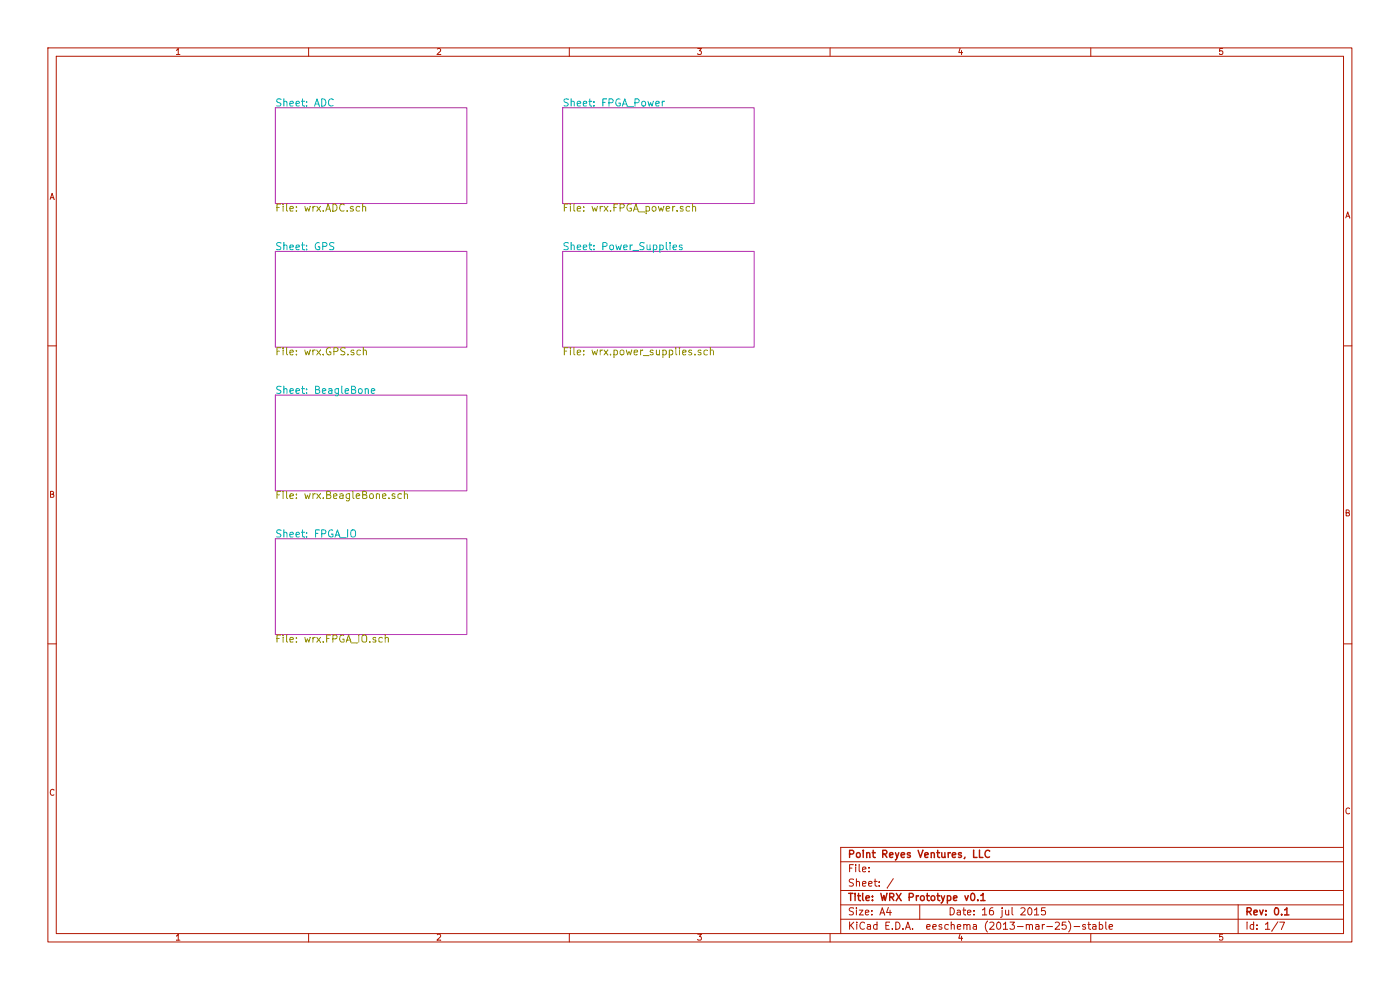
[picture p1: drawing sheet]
<svg xmlns="http://www.w3.org/2000/svg" width="297mm" height="210mm" viewBox="0 0 297 210" stroke-linecap="round" stroke-linejoin="round" font-family="sans-serif">
<path d="M58.4 22.9h40.6v20.3h-40.6zM119.4 22.9h40.6v20.3h-40.6zM58.4 53.3h40.6v20.3h-40.6zM119.4 53.3h40.6v20.3h-40.6zM58.4 83.8h40.6v20.3h-40.6zM58.4 114.3h40.6v20.3h-40.6z" fill="none" stroke="#b229b0" stroke-width=".21"/>
<g fill="none" stroke="#00aeb0" stroke-width=".21">
<path d="M59.6 21.1l-.6-.1-.2 .1v.5l.7 .3 .1 .3-.3 .3-.6-.1M60.2 21.7l.1-.1a.36 .36 0 0 1 .6 .1v.8M60.2 21v1.5M61.5 22l.7-.1v-.3l-.5-.1-.2 .2 .1 .7h.6M61.5 22h.1M62.8 22l.7-.1v-.3l-.5-.1-.2 .2 .1 .7h.6M64 21.5h.6M64.2 21v1.3l.4 .2M65 22.4l.1 .1M65 21.6l.1 .1M66.7 22.5l.5-1.5 .6 1.5M66.9 22.1h.7"/>
<path d="M68.2 21a.77 .77 0 0 1 .9 .7 .77 .77 0 0 1-.9 .8zM70.7 21.2a.62 .62 0 0 0-.8-.1 .62 .62 0 0 0-.2 .8l.3 .5h.7M120.5 21.1l-.6-.1-.3 .3 .2 .3 .7 .3v.5l-.3 .1-.6-.1M120.5 21.1h.1M121.2 21.6a.36 .36 0 0 1 .6 .1v.8M121.2 21.6v.1M121.2 21v1.5M121.2 21h.1M122.5 22l.7-.1-.1-.3-.4-.1-.2 .2v.7h.6M122.5 22h.1M123.8 22l.7-.1-.1-.3-.4-.1-.2 .2v.7h.6M124.9 21.5h.6"/>
<path d="M125.1 21v1.3l.4 .2M126 22.4v.1M126 21.6v.1M128.4 21.7h-.5M128.7 21h-.8v1.5M129.2 21.8l.7-.1 .2-.2-.1-.4-.2-.1h-.6v1.5M129.2 21.8h.1M131.5 21.1a.7 .7 0 0 0-.9 .7 .7 .7 0 0 0 1 .6v-.5h-.3M132 22.5l.5-1.5 .6 1.5M132.2 22.1h.7M133.2 22.7h1.2M134.7 21.8l.7-.1 .2-.2-.1-.4-.2-.1h-.6v1.5"/>
<path d="M134.7 21.8h.1M136.2 21.6l.3-.1 .4 .1v.8l-.2 .1-.5-.1zM137.5 21.5l.2 1 .3-.7 .3 .7 .3-1M139.1 22l.8-.1-.1-.3-.5-.1-.2 .2 .1 .7h.6M140.5 21.5v1M140.9 21.5l-.3 .1-.1 .2M59.6 51.6l-.6-.1-.2 .1v.4l.7 .4 .1 .3-.3 .3-.6-.1M60.2 52.1l.1-.1a.36 .36 0 0 1 .6 .2v.8M60.2 51.5v1.5M61.5 52.5l.7-.2v-.3h-.5l-.2 .2 .1 .7h.6M62.8 52.5l.7-.2v-.3h-.5l-.2 .2 .1 .7h.6M64 52h.6"/>
<path d="M64.2 51.5v1.3l.4 .2M65 52.8l.1 .2M65 52l.1 .2M67.8 51.5a.7 .7 0 0 0-.9 .7 .7 .7 0 0 0 .9 .6v-.5l-.2 .1M68.5 52.3l.7-.1 .2-.2-.1-.4-.2-.1h-.6v1.5M70.8 51.5h-.6l-.3 .3 .2 .3 .6 .3v.4l-.2 .2-.6-.1M70.8 51.5v.1M120.5 51.5h-.6l-.3 .3 .2 .3 .7 .3v.4l-.3 .2-.6-.1M120.5 51.5l.1 .1M121.2 52.1v-.1a.36 .36 0 0 1 .6 .2v.8M121.2 52.1h.1M121.2 51.5v1.5"/>
<path d="M122.5 52.5l.7-.2-.1-.3h-.4l-.2 .2v.7h.6M123.8 52.5l.7-.2-.1-.3h-.4l-.2 .2v.7h.6M124.9 52h.6M125.1 51.5v1.3l.4 .2M126 52.8v.2M126 52v.2M126 53h.1M127.9 52.3l.7-.1 .2-.2-.1-.4-.2-.1h-.6v1.5M129.5 52h.3l.4 .3v.4l-.4 .3-.5-.3zM130.7 52l.2 1 .3-.7 .3 .7 .3-1M132.3 52.5l.7-.2v-.3h-.5l-.2 .2 .1 .7h.6M133.7 52v1"/>
<path d="M133.7 52h.1M134.1 52l-.4 .3M134.1 52h.1M134.3 53.1h1.1M135.4 53.1l.1 .1M136.6 51.5h-.6l-.3 .3 .2 .3 .6 .3v.4l-.2 .2-.6-.1M136.6 51.5v.1M137.2 52l.1 .9h.6M137.9 52v1M138.6 52h.4l.3 .3v.5l-.7 .1M138.6 52v1.5M140 52h.4l.3 .3-.1 .5-.6 .1"/>
<path d="M140 52v1.5M141.4 51.5v1.3l.2 .2M142.1 51.5l.1 .1M142.2 52l-.1 1M142.8 52.5l.7-.2v-.3h-.5l-.2 .2 .1 .7h.6M144.7 52.1l-.4-.1-.2 .2 .1 .2 .5 .1v.4h-.6M59.6 82l-.6-.1-.2 .2v.4l.7 .4 .1 .3-.3 .3-.6-.1M60.2 82.6l.1-.1a.36 .36 0 0 1 .6 .2v.8M60.2 82v1.5M61.5 82.9l.7-.1v-.3l-.5-.1-.2 .3 .1 .7h.6M61.5 82.9v.1M62.8 83l.7-.2v-.3l-.5-.1-.2 .3 .1 .7h.6"/>
<path d="M64 82.4l.6 .1M64.2 81.9v1.3l.4 .3M65 83.3l.1 .2M65 82.5l.1 .2M67.5 82.7l.3 .2v.4l-.3 .2h-.6v-1.6l.8 .2 .1 .3-.2 .2-.6 .1M68.4 82.9l.7-.1v-.3l-.5-.1-.2 .3 .1 .7h.6M68.4 82.9v.1M69.8 82.5h.5l.1 1M70.4 82.8l-.6 .1a.3 .3 0 0 0 .1 .6l.5-.1M70.4 82.8h.1M71.8 82.4v1.3l-.3 .3-.3-.1M71.8 82.5l-.4-.1-.3 .3v.6l.3 .2 .4-.1"/>
<path d="M71.8 82.5h.1M72.5 82v1.2l.2 .3M73.2 82.9l.8-.1-.1-.3-.5-.1-.2 .3 .1 .7h.6M73.2 82.9v.1M75.1 82.7l.4 .2-.1 .4-.2 .2h-.6v-1.6l.7 .2 .1 .3-.2 .2-.6 .1M76.2 82.5l.3-.1 .3 .3v.5l-.3 .3-.5-.3zM77.5 82.6l.1-.1a.36 .36 0 0 1 .5 .2l.1 .8M77.5 82.4v1.1M78.8 83l.7-.2-.1-.3-.4-.1-.2 .3 .1 .7h.5M59.6 112.5l-.6-.1-.2 .2v.4l.7 .3 .1 .3-.3 .3-.6-.1M60.2 113.1l.1-.1a.36 .36 0 0 1 .6 .1v.8M60.2 112.4v1.5"/>
<path d="M61.5 113.4l.7-.1v-.3l-.5-.1-.2 .2 .1 .7h.6M61.5 113.4h.1M62.8 113.4l.7-.1v-.3l-.5-.1-.2 .2 .1 .7h.6M64 112.9h.6M64.2 112.4v1.3l.4 .3M65 113.8l.1 .2M65 113l.1 .2M67.5 113.1l-.5 .1M67.7 112.4h-.8v1.5M68.2 113.2l.8-.1 .1-.2v-.3l-.3-.2h-.6v1.5M68.2 113.2h.1M70.6 112.5a.7 .7 0 0 0-.9 .7 .7 .7 0 0 0 1 .6v-.5h-.3"/>
<path d="M71.1 113.9l.5-1.5 .5 1.6M71.2 113.5h.7M71.9 113.5h.1M72.2 114.1h1.2M73.4 114.1h.1M73.8 112.4l-.1 1.5M74.5 112.6a.5 .5 0 0 1 .6-.2 .5 .5 0 0 1 .3 .5v.8l-.3 .2a.53 .53 0 0 1-.7-.5z"/>
</g>
<g fill="none" stroke="#929000" stroke-width=".21">
<path d="M59.3 44h-.5M59.5 43.3h-.7v1.5M59.5 43.3h.1M60.1 43.3v.2M60.1 43.8v1M60.8 43.3v1.3l.2 .2M61.5 44.3l.7-.1v-.3l-.5-.1-.2 .2 .1 .7h.6M62.9 44.7v.1M62.9 43.9v.1M62.9 44.8h.1M62.9 44h.1M64.7 43.8l.2 1 .3-.7 .3 .7 .3-1"/>
<path d="M65.8 43.8h.1M66.4 43.8v1M66.4 43.8h.1M66.8 43.8l-.4 .3M66.8 43.8h.1M67.2 43.8l.8 1M68 43.8l-.8 1M68 43.8h.1M68 44.8h.1M68.6 44.7v.1M68.6 44.8h.1M69.1 44.8l.5-1.5 .5 1.5"/>
<path d="M69.2 44.4h.8M70.6 43.3a.77 .77 0 0 1 .9 .7 .77 .77 0 0 1-.9 .8zM73 43.4a.72 .72 0 0 0-1 .5 .72 .72 0 0 0 .7 .9l.3-.1M73 43.4v.1M73.6 44.7v.1M73.6 44.8h.1M74.9 43.9l-.4-.1-.2 .2 .1 .2 .5 .2v.3h-.6M76.3 43.9l-.4-.1-.3 .3v.6l.3 .1 .4-.1M76.9 44l.1-.1a.36 .36 0 0 1 .6 .1v.8M76.9 43.3v1.5M120.2 44h-.5M120.5 43.3h-.8v1.5"/>
<path d="M121 43.3v.1M121 43.8v1M121 43.8h.1M121 43.4v.1M121.7 43.3v1.3l.3 .2M121.7 43.3h.1M122.5 44.3l.7-.1-.1-.3-.4-.1-.2 .2v.7h.6M123.8 44.7v.1M123.8 43.9v.1M123.8 44.8h.1M123.8 44h.1M125.6 43.8l.3 1 .3-.7 .3 .7 .3-1"/>
<path d="M126.8 43.8h.1M127.3 43.8v1M127.3 43.8h.1M127.8 43.8l-.3 .1-.2 .2M128.1 43.8l.9 1M129 43.8l-.9 1M129.5 44.7v.1M130.3 44h.5M130.3 44h.1M131 43.3h-.7v1.5M131 43.3h.1M131.6 44.1l.7-.1 .1-.2v-.4l-.3-.1h-.5v1.5"/>
<path d="M133.9 43.4a.7 .7 0 0 0-.9 .7 .7 .7 0 0 0 1 .6v-.5h-.3M134.4 44.8l.5-1.5 .5 1.5M134.5 44.4h.8M135.5 45h1.2M136.7 45h.1M137.1 43.9l.4-.1 .3 .3-.1 .6h-.6M137.1 43.8v1.5M138.4 43.9l.3-.1 .4 .1v.8l-.2 .1-.5-.1zM139.7 43.8l.3 1 .2-.7 .3 .7 .3-1M141.4 44.3l.7-.1-.1-.3-.4-.1-.3 .2 .1 .7h.6M142.7 43.8v1M142.7 43.8h.1"/>
<path d="M143.1 43.8l-.4 .3M143.1 43.8h.1M143.6 44.7l.1 .1M144.9 43.9l-.4-.1-.2 .2 .1 .2 .5 .2v.3h-.6M144.9 43.9h.1M146.3 43.9l-.5-.1-.3 .3 .1 .6 .2 .1 .5-.1M146.9 44l.1-.1a.36 .36 0 0 1 .6 .1v.8M146.9 43.3v1.5M59.3 74.5h-.5M59.5 73.7h-.7v1.6M59.5 73.7v.1M60.1 73.7v.2"/>
<path d="M60.1 74.3v1M60.8 73.8v1.3l.2 .2M61.5 74.8l.7-.2v-.3h-.5l-.2 .2 .1 .7h.6M61.5 74.8h.1M62.9 75.1v.2M62.9 74.3v.2M64.7 74.3l.2 1 .3-.7 .3 .7 .3-1M66.4 74.3v1M66.8 74.3h-.3l-.1 .3M67.2 74.3l.8 1M68 74.3l-.8 1M68.6 75.1v.2"/>
<path d="M70.1 73.8a.7 .7 0 0 0-.9 .7 .7 .7 0 0 0 1 .6v-.5l-.3 .1M70.9 74.6l.7-.1 .1-.2-.1-.4-.2-.2h-.6v1.6M73.2 73.8l-.6-.1-.3 .4 .1 .3 .7 .3v.4l-.2 .2-.6-.1M73.2 73.8v.1M73.8 75.1v.2M75 74.3h-.3l-.2 .2v.2l.5 .1v.4h-.5M75 74.3l.1 .1M76.5 74.4l-.5-.1-.3 .3 .1 .5 .2 .2 .4-.1M77.1 74.4l.1-.1a.36 .36 0 0 1 .5 .2v.8M77.1 73.8v1.5M120.2 74.5h-.5M120.5 73.8l-.8-.1v1.6"/>
<path d="M121 73.7v.2M121 74.3v1M121.7 73.7v1.4l.3 .2M121.7 73.7l.1 .1M122.5 74.8l.7-.2-.1-.3h-.4l-.2 .2v.7h.6M122.5 74.8h.1M123.8 75.1l.1 .2M123.8 74.3l.1 .2M125.6 74.3l.3 1 .3-.7 .3 .7 .3-1M127.4 74.3l-.1 1M127.8 74.3h-.3l-.2 .3M128.1 74.3l.9 1"/>
<path d="M129 74.3l-.9 1M129.5 75.1v.2M130.3 74.3h.4l.3 .3-.1 .5-.2 .2-.4-.1M130.3 74.3v1.5M130.3 75.8h.1M130.3 75.2h.1M131.7 74.3h.4l.3 .3v.4l-.3 .3-.5-.3zM132.9 74.3l.3 1 .2-.7 .3 .7 .3-1M134.5 74.8l.8-.2-.1-.3h-.4l-.3 .2 .1 .7h.6M135.9 74.3v1M136.4 74.3h-.4l-.1 .3M136.5 75.4l1.2 .1"/>
<path d="M138.5 74.3h-.3l-.3 .2 .1 .2 .5 .1v.4h-.6M138.5 74.3v.1M139.2 74.3l.1 .9 .4 .1 .2-.2M139.9 74.3v1M139.9 75.1v.1M140.6 74.3h.4l.4 .3-.1 .5-.7 .1M140.6 74.3v1.5M142 74.3h.4l.3 .3-.1 .5-.6 .1M142 74.3v1.5M143.4 73.8v1.3l.2 .2M144.1 73.7l.1 .2M144.2 74.3l-.1 1"/>
<path d="M144.8 74.8l.7-.2v-.3h-.5l-.2 .2 .1 .7h.6M146.7 74.3h-.4l-.2 .2 .1 .2 .5 .1v.4h-.6M146.7 74.3v.1M147.4 75.1v.2M148.7 74.4l-.4-.1-.2 .2 .1 .2 .5 .1v.4h-.6M150.1 74.4l-.5-.1-.3 .3 .1 .5 .2 .2 .5-.1M150.7 74.4l.1-.1a.36 .36 0 0 1 .6 .2v.8M150.7 73.8v1.5M59.3 105h-.5M59.5 104.3l-.7-.1v1.5M60.1 104.2v.2M60.1 104.8v.9"/>
<path d="M60.8 104.3v1.2l.2 .2M61.5 105.3l.7-.2v-.3l-.5-.1-.2 .3 .1 .7h.6M62.9 105.6v.1M62.9 104.8v.2M62.9 105.7v.1M64.7 104.7l.2 1 .3-.7 .3 .7 .3-1M65.8 104.7v.1M66.4 104.7v1M66.4 104.7v.1M66.8 104.7l-.4 .3M66.8 104.7v.1M67.2 104.7l.8 1"/>
<path d="M68 104.7l-.8 1M68 104.7v.1M68 105.7v.1M68.6 105.6v.1M68.6 105.7v.1M69.8 105l.4 .2-.1 .4-.2 .1h-.6v-1.5l.7 .2 .1 .3-.1 .2-.7 .1M70.8 105.3l.7-.2-.1-.3-.4-.1-.2 .3v.7h.6M72.1 104.8h.6l.1 .9M72.8 105.1l-.7 .1a.3 .3 0 0 0 .2 .5h.5M74.2 104.7v1.3l-.3 .3-.4-.1M74.2 104.8l-.5-.1-.3 .3 .1 .6 .2 .1h.5M74.9 104.3v1.2l.2 .2"/>
<path d="M75.6 105.3l.7-.2-.1-.3-.4-.1-.2 .3 .1 .7h.5M77.5 105l.3 .2v.4l-.3 .1h-.6v-1.5l.8 .2 .1 .3-.2 .2-.6 .1M78.5 104.9l.2-.2 .4 .2v.7l-.2 .1-.4-.1zM79.8 104.9l.1-.1a.36 .36 0 0 1 .6 .2v.7M79.8 104.7l.1 1.1M80.5 105.7v.1M81.2 105.3l.7-.2-.1-.3-.4-.1-.3 .3 .1 .7h.6M82.5 105.6v.1M82.5 105.7v.1M83.8 104.8l-.4-.1-.2 .3v.2l.6 .1v.4h-.6M85.2 104.8l-.5-.1-.3 .3 .1 .6 .2 .1h.5M85.8 104.9l.1-.1a.36 .36 0 0 1 .5 .2v.7"/>
<path d="M85.8 104.9h.1M85.8 104.3v1.4M59.3 135.4l-.5 .1M59.5 134.7h-.7v1.5M59.5 134.7h.1M60.1 134.7v.2M60.1 135.2v1M60.8 134.7v1.3l.2 .2M61.5 135.7l.7-.1v-.3l-.5-.1-.2 .2 .1 .7h.6M61.5 135.7h.1M62.9 136.1v.1M62.9 135.3v.1"/>
<path d="M62.9 136.2h.1M62.9 135.4v.1M64.7 135.2l.2 1 .3-.7 .3 .7 .3-1M66.4 135.2v1M66.8 135.2l-.3 .1-.1 .2M67.2 135.2l.8 1M68 136.2h.1M68 135.2l-.8 1M68.6 136.1v.1M68.6 136.2h.1M69.3 135.4h.5M69.3 135.4v.1"/>
<path d="M70 134.7h-.7v1.5M70 134.7h.1M70.6 135.5l.7-.1 .2-.2-.1-.3-.2-.2h-.6v1.5M72.7 135.6h.1M72.9 134.8a.7 .7 0 0 0-.9 .7 .7 .7 0 0 0 1 .6v-.5h-.3M73.4 136.2l.6-1.5 .5 1.5M73.6 135.8h.7M74.5 136.2h.1M74.6 136.4h1.2M76.1 134.7v1.5M76.8 134.9a.5 .5 0 0 1 .6-.2 .5 .5 0 0 1 .4 .5l-.1 .8-.3 .2a.53 .53 0 0 1-.6-.5zM78.4 136.1l.1 .1"/>
<path d="M79.7 135.3l-.4-.1-.2 .2 .1 .2 .5 .2v.3h-.6M79.7 135.3h.1M81.1 135.3l-.4-.1-.3 .3v.6l.3 .1 .4-.1M81.1 135.3h.1M81.7 134.7v1.5M81.7 134.7h.1M81.7 135.4l.1-.1a.36 .36 0 0 1 .6 .1v.8"/>
</g>
<g fill="none" stroke="#b21700" stroke-width=".21">
<path d="M10.2 10.2h276.6v189.6h-276.6zM11.9 11.9h273.1v186.1h-273.1zM37.5 10.7l.3-.4v1.3M38.2 11.6h-.7M65.5 10.2v1.7M92.8 10.4l.5-.1 .2 .4-.8 .9h.8M93.5 11.6h.1M120.8 10.2v1.7M148 10.3h.8l-.4 .5 .3 .1v.5l-.1 .2-.6-.1M176.1 10.2v1.7M203.7 10.2l-.3 .9 .8 .1M204 10.7v.9"/>
<path d="M231.4 10.2v1.7M259.4 10.3h-.6l-.1 .6 .2-.1 .5 .1v.5l-.2 .2-.5-.1M10.6 42.3l.4-1.3 .5 1.3M10.8 41.9l.6 .1M285.5 46.2l.4-1.2 .5 1.2M285.6 45.9h.6M286.2 45.9h.1M10.2 73.4h1.7M285 73.4h1.8M11.1 104.8l.3 .3-.2 .4h-.5v-1.3l.6 .2v.4l-.6 .1M285.6 108.8l.5-.1 .1-.4-.6-.1v1.2h.5l.2-.4-.3-.2M285.6 108.8h.1"/>
<path d="M10.2 136.6h1.7M285 136.6h1.8M11.5 167.6a.55 .55 0 0 0-.8 0 .55 .55 0 0 0 0 .8l.4 .3 .3-.1M285 179.8h-106.6v18.2M286.3 171.5a.55 .55 0 0 0-.7 .1 .55 .55 0 0 0 0 .7l.3 .3 .4-.1M37.5 198.6l.3-.4v1.2M38.2 199.4l-.7 .1M65.5 198v1.8M92.8 198.3l.5-.1 .2 .3-.8 .9 .8 .1M120.8 198v1.8M148 198.2h.8l-.4 .4 .3 .2v.5l-.1 .1-.6-.1M148 199.3h.1"/>
<path d="M176.1 198v1.8M178.4 182.8h106.6M178.4 188.9h106.6M178.4 195h106.6M178.4 191.9h106.6M180.3 195.6l-.1 1.5M180.5 196.3l.6 .8M180.5 196.3h.1M180.7 184.1l-.4 .1M181 183.4h-.8v1.5M181.1 192.7l-.6-.1-.3 .1v.4l.8 .4v.3l-.3 .3-.5-.1M181.1 186.6l-.6-.1-.3 .1v.4l.8 .4v.3l-.3 .3-.5-.1"/>
<path d="M181.1 195.6l-.8 .9M181.5 183.4l.1 .2M181.5 183.9h.1M181.5 183.9v1M181.7 192.6v.1M181.7 186.5v1.5M181.7 186.5h.1M181.7 187.1l.1-.1a.36 .36 0 0 1 .5 .2v.8M181.7 193.1v1M181.8 195.6v.2M181.8 196.1v1M182.3 193.1h.8l-.8 1h.8"/>
<path d="M182.3 183.4v1.3l.2 .2M183 184.5l.7-.2-.1-.3-.4-.1-.2 .2 .1 .8h.5M183 187.5l.7-.2-.1-.3h-.4l-.2 .2 .1 .7h.5M183.4 195.8a.72 .72 0 0 0-1 .4 .72 .72 0 0 0 .7 .9l.3-.1M183.4 195.8h.1M183.6 193.6l.7-.2-.1-.3h-.4l-.2 .2 .1 .7h.5M183.6 193.6h.1M184 196.2h.6l.1 .9M184.3 187.5l.7-.2-.1-.3h-.4l-.2 .2v.7h.6M184.3 187.5h.1M184.3 184.8v.1M184.3 184l.1 .2"/>
<path d="M184.3 184.9l.1 .1M184.7 196.5l-.7 .1a.3 .3 0 0 0 .2 .5l.5-.1M185 193.9v.2M185 193.1v.2M185.4 187h.7M185.6 186.5v1.3l.5 .2M186.1 196.2l-.5-.1-.3 .3 .1 .6 .2 .1 .5-.1M186.1 195.6v1.5M186.5 187.9v.1M186.5 187v.2M186.5 187.2h.1M186.7 194.1l.5-1.5 .5 1.5"/>
<path d="M186.8 193.6l.7 .1M187.9 196.3l.6 .1M188.2 188.4h.1M188.5 192.5l-.4 1.1h.9M188.7 195.6h-.8v1.5h.8M188.8 193.1v1M189 193.6h.1M189.3 197v.1M189.5 186.4l-1.3 2M190 195.6a.77 .77 0 0 1 .9 .8 .77 .77 0 0 1-.9 .7zM191.6 197v.1M191.6 197.1h.1"/>
<path d="M192.1 197.1l.5-1.5 .5 1.5M192.2 196.7h.8M193.6 197v.1M195.1 191.9v3.1M196.6 196.6l.7-.1-.1-.3-.4-.1-.2 .2 .1 .7h.5M197.9 196.6l.7-.1-.1-.3-.4-.1-.2 .2 .1 .7h.5M199.8 196.2l-.4-.1-.2 .2 .1 .2 .5 .2v.3h-.6M201.2 196.2l-.5-.1-.3 .3 .1 .6 .2 .1 .5-.1M201.6 192.6a.77 .77 0 0 1 .9 .7 .77 .77 0 0 1-.9 .8zM201.8 196.3l.1-.1a.36 .36 0 0 1 .6 .1v.8M201.8 196.3h.1M201.8 195.6v1.5"/>
<path d="M203.1 193.2l.6-.1 .1 1M203.1 196.6l.7-.1v-.3l-.5-.1-.2 .2 .1 .7h.6M203.7 198.1l-.3 .9 .8 .1M203.8 193.5l-.7 .1a.3 .3 0 0 0 .1 .5l.6-.1M204 198.6v.9M204.3 193.1h.6M204.5 192.6v1.3l.4 .2M204.5 196.3v-.1a.36 .36 0 0 1 .6 .1v.8M204.5 196.1v1M205.1 196.3a.35 .35 0 0 1 .4-.2 .35 .35 0 0 1 .3 .2v.8M205.1 197.1h.1M205.3 193.6l.7-.2-.1-.3h-.4l-.3 .2 .1 .7h.6"/>
<path d="M206.5 196.2h.6l.1 .9M206.6 193.9v.2M206.6 193.1v.2M207.2 196.5l-.7 .1a.3 .3 0 0 0 .1 .5l.6-.1M207.2 196.5h.1M208.5 193l.4-.4v1.5M209.3 194.1h-.8M209.5 195.4a1.57 1.57 0 0 0-.3 1.9l.3 .4M210 195.8l.6-.2 .3 .4-1 1.1h1M210.6 192.6h-.4a.99 .99 0 0 0 0 1.5l.5-.2 .1-.5-.2-.2-.4-.1-.3 .4M210.9 197.1h.1M211.6 195.8l.2-.2a.81 .81 0 0 1 .5 .8 .81 .81 0 0 1-.5 .7l-.2-.1-.2-.5z"/>
<path d="M212.6 193.1v1.3l-.3 .2M212.6 192.6v.1M212.9 197.1h.9M212.9 197.1h.1M212.9 196.1l.4-.5v1.5M213.3 193.1l.1 .9 .4 .1 .2-.2M214 193.1v1M214 193.9v.1M214.3 195.6h.9l-.5 .6 .4 .1v.7l-.2 .1-.6-.1M214.7 192.6v1.3l.2 .2M215.8 196.5h1.2M216.6 192.7l.6-.1 .3 .4-1 1.1h1"/>
<path d="M217 196.5v.1M217.7 196.3l.1-.1a.36 .36 0 0 1 .6 .1v.8M217.7 196.1v1M218.2 192.7l.2-.1a.81 .81 0 0 1 .5 .7 .81 .81 0 0 1-.5 .8l-.2-.2-.2-.4zM218.4 196.3a.35 .35 0 0 1 .3-.2 .35 .35 0 0 1 .3 .2l.1 .8M218.4 197.1h.1M219.5 193l.4-.4v1.5M219.8 196.2h.5l.1 .9M220.4 194.1h-.9M220.4 196.5l-.6 .1a.3 .3 0 0 0 .1 .5l.5-.1M220.4 196.5h.1M221.1 196.1v1"/>
<path d="M221.6 196.1l-.3 .1-.2 .2M221.7 192.6h-.7l-.1 .7 .2-.2 .6 .1 .1 .2-.1 .5-.2 .2-.6-.1M222.1 196.5l1.2 .1M223.9 195.8l.5-.2 .4 .4-1 1.1h1M224.8 197.1h.1M226.1 195.6h-.7l-.1 .7 .2-.1 .5 .1 .2 .2-.1 .5-.2 .1-.6-.1M226.7 195.4a1.75 1.75 0 0 1 0 2.3M227.9 196.5l1.1 .1M230.3 196.2l-.4-.1-.2 .2v.2l.5 .2v.3h-.5M230.8 196.1h.6M231 195.6v1.3l.4 .2M231.4 198v1.8"/>
<path d="M231.9 196.2h.5l.1 .9M232.5 196.5l-.7 .1a.3 .3 0 0 0 .2 .5l.5-.1M232.5 196.5h.1M233.2 196.2l.4-.1 .3 .3v.6l-.7 .1M233.2 195.6v1.5M234.6 195.6v1.3l.2 .2M235.3 196.6l.7-.1v-.3l-.5-.1-.2 .2 .1 .7h.6M258.7 199.3h.1M259.4 198.2h-.6l-.1 .6 .2-.2 .5 .2v.5l-.2 .1-.5-.1M262.7 191.9v6.1M264.6 195.6l-.1 1.5M266 196.2l-.5-.1-.3 .3 .1 .6 .2 .1 .4-.1"/>
<path d="M266 195.6l-.1 1.5M266.7 197v.1M266.7 196.2v.1M266.7 196.3v.1M266.7 197.1h.1M268.5 196.1l.4-.5v1.5M269.4 197.1h-.9M271.1 195.5l-1.3 2M271.5 195.6h1l-.7 1.5M271.8 197.1h.1"/>
</g>
<g fill="none" stroke="#b21700" stroke-width=".3">
<path d="M180 189.5h.9M180.3 181.2l.7-.1 .1-.2-.1-.4-.2-.1h-.6v1.5M180.5 189.5v1.5M181.4 189.5v.2M181.4 190v1M181.8 181l.2-.1 .4 .1v.8l-.2 .1-.4-.1zM181.9 190h.6M182.1 189.5v1.3l.4 .3M183 189.5v1.3l.2 .2M183.1 180.4v.1M183.1 180.5h.1M183.2 180.9l-.1 1"/>
<path d="M183.7 190.5l.8-.1-.1-.3-.5-.1-.2 .2 .1 .8h.6M183.9 181v-.1a.36 .36 0 0 1 .6 .2l.1 .8M183.9 180.9v1M185 180.9h.6M185.1 190.9v.1M185.1 190.1v.2M185.1 191v.1M185.2 180.4v1.3l.4 .2M186.9 189.5l.3 1.5 .3-1.1 .3 1.1 .4-1.5M187.3 181.2l.7-.1 .2-.2-.1-.4-.2-.1h-.6v1.5M187.7 181.2l.5 .7M188.7 181.4l.8-.1-.1-.4h-.5l-.2 .2 .1 .7h.6"/>
<path d="M188.8 190.3l.7-.1 .1-.2v-.3l-.3-.2h-.6v1.5M189.1 190.3l.5 .7M190 180.9l.3 1M190.1 189.5l1.1 1.6M190.7 180.9l-.7 1.5M191.2 189.5l-1 1.6M191.2 181.4l.7-.1-.1-.4h-.4l-.2 .2 .1 .7h.5M191.2 181.4h.1M192.9 190.3l.7-.1 .2-.2-.1-.3-.2-.2h-.6v1.5M193.1 181l-.4-.1-.2 .2 .1 .2 .5 .2v.3h-.6M194.4 190v1M194.4 190h.1"/>
<path d="M194.8 180.4l.5 1.5 .5-1.5M194.8 190l-.4 .3M194.8 190h.1M195.3 190.2l.3-.2 .4 .2v.7l-.2 .1-.5-.1zM196.2 181.4l.7-.1-.1-.4h-.4l-.2 .2 .1 .7h.5M196.5 190h.6M196.7 189.5v1.3l.4 .3M197.6 181v-.1a.36 .36 0 0 1 .6 .2v.8M197.6 180.9v1M197.6 190.2l.2-.2 .4 .2v.7l-.2 .1-.4-.1zM198.7 180.9h.6M198.7 190h.7"/>
<path d="M198.9 180.4v1.3l.4 .2M199 189.5v1.3l.4 .3M199.7 190l.3 1M199.8 180.9l.1 .9h.6M200 191l.1 .1M200.4 190l-.7 1.6M200.4 180.9l.1 1M201 190.1l.4-.1 .3 .3-.1 .6-.6 .1M201 190v1.6M201.2 180.9v1M201.6 180.9h-.3l-.1 .3M202 181.4l.8-.1-.1-.4h-.4l-.3 .2 .1 .7h.6"/>
<path d="M202.3 190.5l.7-.1-.1-.3-.4-.1-.2 .2 .1 .8h.5M203.9 180.9h-.4l-.2 .2 .1 .2 .5 .2v.3h-.6M203.9 180.9v.1M204.7 190l.3 1 .4-1M204.7 181.8l-.1 .3M205.4 190h.1M206.1 189.7l.2-.2a.81 .81 0 0 1 .5 .8 .81 .81 0 0 1-.5 .7l-.2-.1-.2-.5zM206.6 180.4l-.1 1.5h.8M207.4 190.9l.1 .2M207.8 180.4v1.5h.7M207.8 180.4h.1M208.1 191h.9"/>
<path d="M208.1 191v.1M208.1 190l.5-.5v1.5M209.9 180.5a.62 .62 0 0 0-.7 0 .62 .62 0 0 0-.2 .8l.3 .5h.6M264.6 193.4l.7-.1 .1-.2v-.4l-.3-.1h-.6v1.5M265 193.4l.4 .7M266 193.6l.7-.2v-.3h-.5l-.2 .2 .1 .7h.6M267.2 193.1l.4 1 .4-1M268.5 193.9l.1 .2M268.5 193.1l.1 .2M270.5 192.7l.2-.1a.81 .81 0 0 1 .6 .7 .81 .81 0 0 1-.6 .8l-.2-.2-.1-.4zM271.9 193.9v.2M272.5 193l.5-.4v1.5"/>
<path d="M272.5 193h.1M273.4 194.1h-.8"/>
</g>
</svg>
